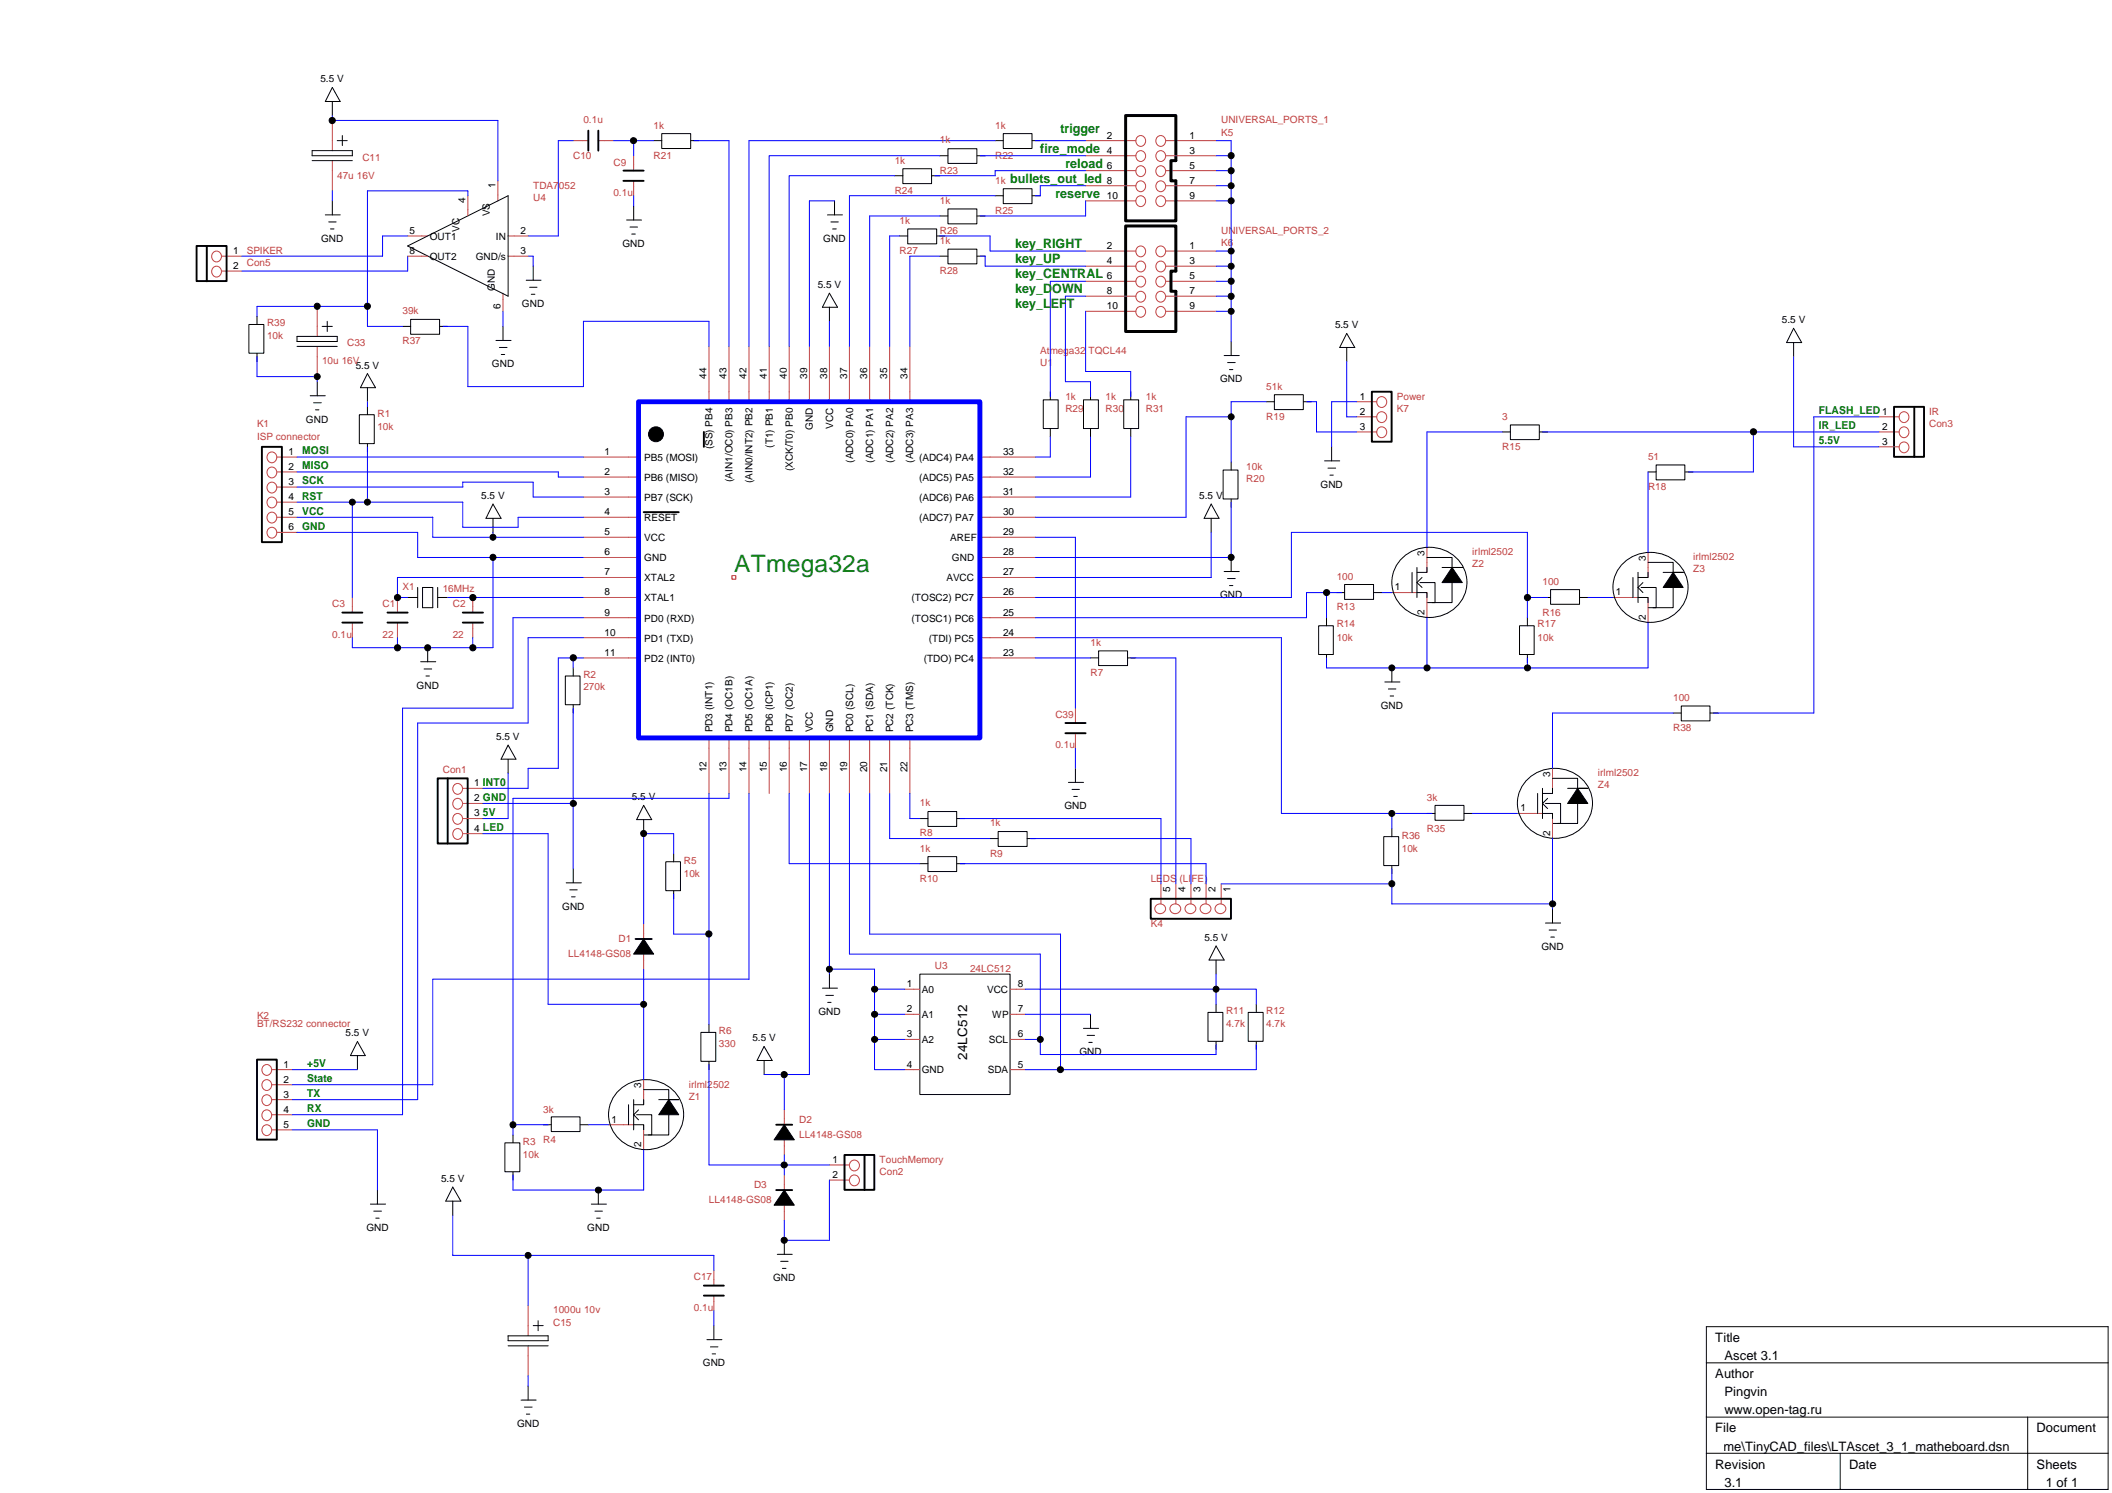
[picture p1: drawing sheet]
<svg xmlns="http://www.w3.org/2000/svg" width="420mm" height="297mm" viewBox="0 0 420 297" stroke-linecap="round" stroke-linejoin="round" font-family="sans-serif">
<defs><g id="words">
<text font-size="4.8" fill="#008020" x="146" y="113.8">ATmega32a</text>
<g font-size="2.6" fill="#008000">
<text x="211" y="26.4">trigger</text>
<text x="207" y="30.4">fire_mode</text>
<text x="212" y="33.4">reload</text>
<text x="201" y="36.4">bullets_out_led</text>
<text x="210" y="39.4">reserve</text>
<text x="202" y="49.4">key_RIGHT</text>
<text x="202" y="52.4">key_UP</text>
<text x="202" y="55.4">key_CENTRAL</text>
<text x="202" y="58.3">key_DOWN</text>
<text x="202" y="61.3">key_LEFT</text>
</g>
<g font-size="2.6">
<text x="192.4" y="210.8" transform="rotate(-90 192.4 210.8)">24LC512</text>
<text x="341.2" y="267">Title</text>
<text x="341.2" y="274.2">Author</text>
<text x="343.1" y="270.6">Ascet 3.1</text>
<text x="343.1" y="277.8">Pingvin</text>
<text x="343.1" y="281.4">www.open-tag.ru</text>
<text x="341.2" y="285">File</text>
<text x="405.2" y="285">Document</text>
<text x="211.1" y="288.6">I:\GitRepositories\LTAscetic\release_3_1(SMD,fix_flesh_led_bag,firmware_up_to_56000Hz_IR_F0)\hardware\scheme\TinyCAD_files\LTAscet_3_1_matheboard.dsn</text>
<text x="341.2" y="292.2">Revision</text>
<text x="367.9" y="292.2">Date</text>
<text x="405.2" y="292.2">Sheets</text>
<text x="343.1" y="295.8">3.1</text>
<text x="407" y="295.8">1 of 1</text>
</g>
<g font-size="2.2" fill="#008000">
<text x="361.8" y="82.4">FLASH_LED 1</text>
<text x="361.8" y="85.4">IR_LED</text>
<text x="361.8" y="88.4">5.5V</text>
<text x="60.1" y="90.4">MOSI</text>
<text x="60.1" y="93.4">MISO</text>
<text x="60.1" y="96.4">SCK</text>
<text x="60.1" y="99.4">RST</text>
<text x="60.1" y="102.4">VCC</text>
<text x="60.1" y="105.4">GND</text>
<text x="96.1" y="162.3">5V</text>
<text x="61.1" y="215.3">State</text>
<text x="61.1" y="212.3">+5V</text>
<text x="61.1" y="218.3">TX</text>
<text x="61.1" y="221.3">RX</text>
<text x="61.1" y="224.3">GND</text>
</g>
<g font-size="2">
<text x="63.7" y="16.3">5.5 V</text>
<text x="220.2" y="27.6">2</text>
<text x="236.6" y="27.6">1</text>
<text x="220.2" y="30.6">4</text>
<text x="220.2" y="33.5">6</text>
<text x="236.6" y="33.5">5</text>
<text x="236.6" y="30.6">3</text>
<text x="92.6" y="40.5" transform="rotate(-90 92.6 40.5)">4</text>
<text x="98.6" y="37.5" transform="rotate(-90 98.6 37.5)">1</text>
<text x="220.2" y="36.5">8</text>
<text x="220.2" y="39.5">10</text>
<text x="236.6" y="39.5">9</text>
<text x="236.6" y="36.5">7</text>
<text x="81.5" y="46.5">5</text>
<text x="85.5" y="47.7">OUT1</text>
<text x="91.4" y="46.1" transform="rotate(-90 91.4 46.1)">VC</text>
<text x="97.4" y="43" transform="rotate(-90 97.4 43)">VS</text>
<text x="98.7" y="47.7">IN</text>
<text x="103.6" y="46.5">2</text>
<text x="46.4" y="50.5">1</text>
<text x="46.4" y="53.5">2</text>
<text x="63.9" y="48.1">GND</text>
<text x="81.5" y="50.5">8</text>
<text x="85.5" y="51.7">OUT2</text>
<text x="94.6" y="51.7">GND/s</text>
<text x="103.6" y="50.5">3</text>
<text x="123.8" y="49.1">GND</text>
<text x="163.8" y="48.1">GND</text>
<text x="220.2" y="49.5">2</text>
<text x="220.2" y="52.5">4</text>
<text x="236.6" y="49.5">1</text>
<text x="236.6" y="52.5">3</text>
<text x="98.4" y="58" transform="rotate(-90 98.4 58)">GND</text>
<text x="162.7" y="57.3">5.5 V</text>
<text x="220.2" y="55.5">6</text>
<text x="220.2" y="58.5">8</text>
<text x="236.6" y="55.5">5</text>
<text x="236.6" y="58.5">7</text>
<text x="99.6" y="61.6" transform="rotate(-90 99.6 61.6)">6</text>
<text x="103.8" y="61.1">GND</text>
<text x="220.2" y="61.5">10</text>
<text x="236.6" y="61.5">9</text>
<text x="265.6" y="65.3">5.5 V</text>
<text x="354.5" y="64.3">5.5 V</text>
<text x="70.8" y="73.3">5.5 V</text>
<text x="97.9" y="73.1">GND</text>
<text x="140.6" y="75.4" transform="rotate(-90 140.6 75.4)">44</text>
<text x="144.6" y="75.4" transform="rotate(-90 144.6 75.4)">43</text>
<text x="148.5" y="75.4" transform="rotate(-90 148.5 75.4)">42</text>
<text x="152.6" y="75.4" transform="rotate(-90 152.6 75.4)">41</text>
<text x="156.5" y="75.4" transform="rotate(-90 156.5 75.4)">40</text>
<text x="160.6" y="75.4" transform="rotate(-90 160.6 75.4)">39</text>
<text x="164.5" y="75.4" transform="rotate(-90 164.5 75.4)">38</text>
<text x="168.5" y="75.4" transform="rotate(-90 168.5 75.4)">37</text>
<text x="172.5" y="75.4" transform="rotate(-90 172.5 75.4)">36</text>
<text x="176.5" y="75.4" transform="rotate(-90 176.5 75.4)">35</text>
<text x="180.5" y="75.4" transform="rotate(-90 180.5 75.4)">34</text>
<text x="242.7" y="76.1">GND</text>
<text x="270.5" y="79.5">1</text>
<text x="270.5" y="82.5">2</text>
<text x="60.9" y="84.1">GND</text>
<text x="141.7" y="89.4" transform="rotate(-90 141.7 89.4)">(SS) PB4</text>
<text x="153.7" y="89.1" transform="rotate(-90 153.7 89.1)">(T1) PB1</text>
<text x="161.7" y="85.5" transform="rotate(-90 161.7 85.5)">GND</text>
<text x="165.7" y="85.3" transform="rotate(-90 165.7 85.3)">VCC</text>
<text x="270.5" y="85.5">3</text>
<text x="374.4" y="85.5">2</text>
<text x="374.4" y="88.5">3</text>
<text x="57.4" y="90.5">1</text>
<text x="57.4" y="93.5">2</text>
<text x="120.3" y="94.5">2</text>
<text x="120.3" y="90.5">1</text>
<text x="128.2" y="95.7">PB6 (MISO)</text>
<text x="128.2" y="91.7">PB5 (MOSI)</text>
<text x="145.7" y="95.9" transform="rotate(-90 145.7 95.9)">(AIN1/OC0) PB3</text>
<text x="157.7" y="93.8" transform="rotate(-90 157.7 93.8)">(XCK/T0) PB0</text>
<text x="169.7" y="92.1" transform="rotate(-90 169.7 92.1)">(ADC0) PA0</text>
<text x="173.7" y="92.1" transform="rotate(-90 173.7 92.1)">(ADC1) PA1</text>
<text x="177.7" y="92.1" transform="rotate(-90 177.7 92.1)">(ADC2) PA2</text>
<text x="181.7" y="92.1" transform="rotate(-90 181.7 92.1)">(ADC3) PA3</text>
<text x="182.8" y="95.7">(ADC5) PA5</text>
<text x="182.8" y="91.7">(ADC4) PA4</text>
<text x="199.5" y="94.5">32</text>
<text x="199.5" y="90.5">33</text>
<text x="57.4" y="96.5">3</text>
<text x="57.4" y="99.5">4</text>
<text x="95.7" y="99.3">5.5 V</text>
<text x="120.3" y="98.5">3</text>
<text x="128.2" y="99.7">PB7 (SCK)</text>
<text x="149.7" y="96.1" transform="rotate(-90 149.7 96.1)">(AIN0/INT2) PB2</text>
<text x="182.8" y="99.7">(ADC6) PA6</text>
<text x="199.5" y="98.5">31</text>
<text x="238.6" y="99.3">5.5 V</text>
<text x="262.7" y="97">GND</text>
<text x="57.4" y="102.5">5</text>
<text x="57.4" y="105.5">6</text>
<text x="120.3" y="102.5">4</text>
<text x="120.3" y="106.5">5</text>
<text x="128.2" y="103.7">RESET</text>
<text x="128.2" y="107.7">VCC</text>
<text x="182.8" y="103.7">(ADC7) PA7</text>
<text x="189" y="107.7">AREF</text>
<text x="199.5" y="102.5">30</text>
<text x="199.5" y="106.5">29</text>
<text x="120.3" y="110.5">6</text>
<text x="128.2" y="111.6">GND</text>
<text x="189.4" y="111.6">GND</text>
<text x="199.5" y="110.5">28</text>
<text x="283.4" y="110.6" transform="rotate(-90 283.4 110.6)">3</text>
<text x="327.4" y="111.6" transform="rotate(-90 327.4 111.6)">3</text>
<text x="120.3" y="118.4">8</text>
<text x="120.3" y="114.5">7</text>
<text x="128.2" y="119.6">XTAL1</text>
<text x="128.2" y="115.7">XTAL2</text>
<text x="181.3" y="119.6">(TOSC2) PC7</text>
<text x="188.3" y="115.7">AVCC</text>
<text x="199.5" y="118.4">26</text>
<text x="199.5" y="114.5">27</text>
<text x="242.7" y="119">GND</text>
<text x="277.5" y="117.5">1</text>
<text x="321.5" y="118.4">1</text>
<text x="120.3" y="122.5">9</text>
<text x="128.2" y="123.7">PD0 (RXD)</text>
<text x="181.3" y="123.7">(TOSC1) PC6</text>
<text x="199.5" y="122.5">25</text>
<text x="283.4" y="122.3" transform="rotate(-90 283.4 122.3)">2</text>
<text x="327.4" y="123.3" transform="rotate(-90 327.4 123.3)">2</text>
<text x="120.3" y="130.5">11</text>
<text x="120.3" y="126.4">10</text>
<text x="128.2" y="131.6">PD2 (INT0)</text>
<text x="128.2" y="127.6">PD1 (TXD)</text>
<text x="183.8" y="131.6">(TDO) PC4</text>
<text x="184.8" y="127.6">(TDI) PC5</text>
<text x="199.5" y="130.5">23</text>
<text x="199.5" y="126.4">24</text>
<text x="82.9" y="137">GND</text>
<text x="274.7" y="141">GND</text>
<text x="98.7" y="147.2">5.5 V</text>
<text x="141.7" y="145.7" transform="rotate(-90 141.7 145.7)">PD3 (INT1)</text>
<text x="145.7" y="145.7" transform="rotate(-90 145.7 145.7)">PD4 (OC1B)</text>
<text x="149.7" y="145.7" transform="rotate(-90 149.7 145.7)">PD5 (OC1A)</text>
<text x="153.7" y="145.7" transform="rotate(-90 153.7 145.7)">PD6 (ICP1)</text>
<text x="157.7" y="145.7" transform="rotate(-90 157.7 145.7)">PD7 (OC2)</text>
<text x="161.7" y="145.7" transform="rotate(-90 161.7 145.7)">VCC</text>
<text x="165.7" y="145.7" transform="rotate(-90 165.7 145.7)">GND</text>
<text x="169.7" y="145.7" transform="rotate(-90 169.7 145.7)">PC0 (SCL)</text>
<text x="173.7" y="145.7" transform="rotate(-90 173.7 145.7)">PC1 (SDA)</text>
<text x="177.7" y="145.7" transform="rotate(-90 177.7 145.7)">PC2 (TCK)</text>
<text x="181.7" y="145.7" transform="rotate(-90 181.7 145.7)">PC3 (TMS)</text>
<text x="140.6" y="153.7" transform="rotate(-90 140.6 153.7)">12</text>
<text x="144.6" y="153.7" transform="rotate(-90 144.6 153.7)">13</text>
<text x="148.5" y="153.7" transform="rotate(-90 148.5 153.7)">14</text>
<text x="152.6" y="153.7" transform="rotate(-90 152.6 153.7)">15</text>
<text x="156.5" y="153.7" transform="rotate(-90 156.5 153.7)">16</text>
<text x="160.6" y="153.7" transform="rotate(-90 160.6 153.7)">17</text>
<text x="164.5" y="153.7" transform="rotate(-90 164.5 153.7)">18</text>
<text x="168.5" y="153.7" transform="rotate(-90 168.5 153.7)">19</text>
<text x="172.5" y="153.7" transform="rotate(-90 172.5 153.7)">20</text>
<text x="176.5" y="153.7" transform="rotate(-90 176.5 153.7)">21</text>
<text x="180.5" y="153.7" transform="rotate(-90 180.5 153.7)">22</text>
<text x="308.4" y="154.6" transform="rotate(-90 308.4 154.6)">3</text>
<text x="94.3" y="156.4">1 INT0</text>
<text x="94.3" y="159.4">2 GND</text>
<text x="125.7" y="159.2">5.5 V</text>
<text x="211.7" y="161">GND</text>
<text x="302.5" y="161.4">1</text>
<text x="94.3" y="162.4">3</text>
<text x="94.3" y="165.4">4 LED</text>
<text x="308.4" y="166.2" transform="rotate(-90 308.4 166.2)">2</text>
<text x="232.8" y="177.5" transform="rotate(-90 232.8 177.5)">5</text>
<text x="235.8" y="177.5" transform="rotate(-90 235.8 177.5)">4</text>
<text x="238.8" y="177.5" transform="rotate(-90 238.8 177.5)">3</text>
<text x="241.8" y="177.5" transform="rotate(-90 241.8 177.5)">2</text>
<text x="244.8" y="177.5" transform="rotate(-90 244.8 177.5)">1</text>
<text x="111.8" y="181">GND</text>
<text x="239.6" y="187.2">5.5 V</text>
<text x="306.7" y="189">GND</text>
<text x="180.4" y="196.4">1</text>
<text x="183.4" y="197.6">A0</text>
<text x="196.4" y="197.6">VCC</text>
<text x="202.5" y="196.4">8</text>
<text x="162.8" y="201.9">GND</text>
<text x="180.4" y="201.4">2</text>
<text x="183.4" y="202.6">A1</text>
<text x="197.4" y="202.6">WP</text>
<text x="202.5" y="201.4">7</text>
<text x="68.7" y="206.2">5.5 V</text>
<text x="149.7" y="207.2">5.5 V</text>
<text x="180.4" y="206.4">3</text>
<text x="183.4" y="207.6">A2</text>
<text x="196.7" y="207.6">SCL</text>
<text x="202.5" y="206.4">6</text>
<text x="214.7" y="209.9">GND</text>
<text x="56.4" y="212.4">1</text>
<text x="56.4" y="215.4">2</text>
<text x="180.4" y="212.4">4</text>
<text x="183.4" y="213.6">GND</text>
<text x="196.5" y="213.6">SDA</text>
<text x="202.5" y="212.4">5</text>
<text x="56.4" y="218.4">3</text>
<text x="56.4" y="221.4">4</text>
<text x="127.6" y="216.5" transform="rotate(-90 127.6 216.5)">3</text>
<text x="56.4" y="224.4">5</text>
<text x="121.7" y="223.4">1</text>
<text x="127.6" y="228.2" transform="rotate(-90 127.6 228.2)">2</text>
<text x="165.6" y="231.4">1</text>
<text x="87.7" y="235.2">5.5 V</text>
<text x="165.6" y="234.4">2</text>
<text x="72.9" y="244.9">GND</text>
<text x="116.8" y="244.9">GND</text>
<text x="153.8" y="254.9">GND</text>
<text x="139.8" y="271.9">GND</text>
<text x="102.9" y="283.9">GND</text>
</g>
<g font-size="2" fill="#c04040">
<text x="116.1" y="24.6">0.1u</text>
<text x="130" y="25.6">1k</text>
<text x="187" y="28.5">1k</text>
<text x="198" y="25.6">1k</text>
<text x="242.9" y="27">K5</text>
<text x="242.9" y="24.6">UNIVERSAL_PORTS_1</text>
<text x="67.1" y="35.6">47u 16V</text>
<text x="72.1" y="32">C11</text>
<text x="114" y="31.5">C10</text>
<text x="122" y="32.9">C9</text>
<text x="130" y="31.5">R21</text>
<text x="178" y="32.6">1k</text>
<text x="187" y="34.5">R23</text>
<text x="198" y="31.5">R22</text>
<text x="106.1" y="39.9">U4</text>
<text x="106.1" y="37.5">TDA7052</text>
<text x="122" y="38.9">0.1u</text>
<text x="178" y="38.5">R24</text>
<text x="187" y="40.6">1k</text>
<text x="198" y="36.5">1k</text>
<text x="179" y="44.5">1k</text>
<text x="187" y="46.5">R26</text>
<text x="198" y="42.5">R25</text>
<text x="242.9" y="46.5">UNIVERSAL_PORTS_2</text>
<text x="49.1" y="52.9">Con5</text>
<text x="49.1" y="50.5">SPIKER</text>
<text x="179" y="50.5">R27</text>
<text x="187" y="48.5">1k</text>
<text x="242.9" y="48.9">K6</text>
<text x="187" y="54.5">R28</text>
<text x="53.1" y="64.9">R39</text>
<text x="80.1" y="62.5">39k</text>
<text x="53.1" y="67.5">10k</text>
<text x="69.1" y="68.9">C33</text>
<text x="80.1" y="68.5">R37</text>
<text x="207" y="70.5">Atmega32 TQCL44</text>
<text x="64.1" y="72.5">10u 16V</text>
<text x="207" y="72.9">U1</text>
<text x="251.9" y="77.5">51k</text>
<text x="75.1" y="82.9">R1</text>
<text x="212" y="81.9">R29</text>
<text x="212" y="79.5">1k</text>
<text x="220" y="81.9">R30</text>
<text x="220" y="79.5">1k</text>
<text x="228" y="81.9">R31</text>
<text x="228" y="79.5">1k</text>
<text x="251.9" y="83.5">R19</text>
<text x="277.9" y="81.9">K7</text>
<text x="277.9" y="79.5">Power</text>
<text x="298.9" y="83.5">3</text>
<text x="383.8" y="82.5">IR</text>
<text x="51.1" y="84.9">K1</text>
<text x="51.1" y="87.5">ISP connector</text>
<text x="75.1" y="85.5">10k</text>
<text x="298.9" y="89.5">R15</text>
<text x="383.8" y="84.9">Con3</text>
<text x="247.9" y="95.9">R20</text>
<text x="247.9" y="93.5">10k</text>
<text x="327.9" y="91.5">51</text>
<text x="327.9" y="97.5">R18</text>
<text x="292.9" y="112.9">Z2</text>
<text x="292.9" y="110.5">irlml2502</text>
<text x="336.8" y="113.9">Z3</text>
<text x="336.8" y="111.5">irlml2502</text>
<text x="80.1" y="117.5">X1</text>
<text x="88.1" y="117.9">16MHz</text>
<text x="265.9" y="115.5">100</text>
<text x="306.9" y="116.5">100</text>
<text x="66.1" y="120.9">C3</text>
<text x="76.1" y="120.9">C1</text>
<text x="90.1" y="120.9">C2</text>
<text x="265.9" y="121.5">R13</text>
<text x="265.9" y="124.8">R14</text>
<text x="305.9" y="124.8">R17</text>
<text x="306.9" y="122.5">R16</text>
<text x="66.1" y="126.9">0.1u</text>
<text x="76.1" y="126.9">22</text>
<text x="90.1" y="126.9">22</text>
<text x="216.9" y="128.4">1k</text>
<text x="265.9" y="127.5">10k</text>
<text x="305.9" y="127.5">10k</text>
<text x="116.1" y="134.8">R2</text>
<text x="116.1" y="137.2">270k</text>
<text x="216.9" y="134.5">R7</text>
<text x="210" y="142.8">C39</text>
<text x="332.9" y="139.4">100</text>
<text x="210" y="148.8">0.1u</text>
<text x="332.9" y="145.5">R38</text>
<text x="88.1" y="153.8">Con1</text>
<text x="317.9" y="154.4">irlml2502</text>
<text x="183" y="160.4">1k</text>
<text x="283.9" y="159.4">3k</text>
<text x="317.9" y="156.8">Z4</text>
<text x="183" y="166.4">R8</text>
<text x="197" y="164.4">1k</text>
<text x="278.9" y="166.8">R36</text>
<text x="283.9" y="165.4">R35</text>
<text x="136" y="171.8">R5</text>
<text x="183" y="169.4">1k</text>
<text x="197" y="170.4">R9</text>
<text x="278.9" y="169.4">10k</text>
<text x="136" y="174.4">10k</text>
<text x="183" y="175.4">R10</text>
<text x="228.9" y="175.4">LEDS (LIFE)</text>
<text x="228.9" y="184.4">K4</text>
<text x="113.1" y="190.4">LL4148-GS08</text>
<text x="123.1" y="187.4">D1</text>
<text x="186" y="192.8">U3</text>
<text x="193" y="193.4">24LC512</text>
<text x="51.1" y="202.8">K2</text>
<text x="243.9" y="201.8">R11</text>
<text x="251.9" y="201.8">R12</text>
<text x="51.1" y="204.4">BT/RS232 connector</text>
<text x="143" y="205.8">R6</text>
<text x="143" y="208.4">330</text>
<text x="243.9" y="204.4">4.7k</text>
<text x="251.9" y="204.4">4.7k</text>
<text x="108.1" y="221.4">3k</text>
<text x="137" y="218.8">Z1</text>
<text x="137" y="216.4">irlml2502</text>
<text x="104" y="227.8">R3</text>
<text x="108.1" y="227.4">R4</text>
<text x="159" y="223.4">D2</text>
<text x="159" y="226.4">LL4148-GS08</text>
<text x="104" y="230.4">10k</text>
<text x="175" y="233.8">Con2</text>
<text x="175" y="231.4">TouchMemory</text>
<text x="141" y="239.4">LL4148-GS08</text>
<text x="150" y="236.3">D3</text>
<text x="138" y="254.7">C17</text>
<text x="110.1" y="263.7">C15</text>
<text x="110.1" y="261.3">1000u 10v</text>
<text x="138" y="260.7">0.1u</text>
</g>
</g></defs>
<g fill="none" stroke="#c04040" stroke-width=".2">
<path d="M66.1 24v6M66.1 32v6M93.1 38.9v4.1M99 36v4M114 28h3M119 28h3M126.1 31v3M126.1 36v2.9M216 28h10M216 31h10M216 34h10M216 40h10"/>
<path d="M216 37h10M226.2 27.3a1.01 1.01 0 0 1 1.4 0 1.01 1.01 0 0 1 .1 1.4 1.01 1.01 0 0 1-1.3 .2 1.17 1.17 0 0 1-.2-1.6zM226.2 30.3a1.01 1.01 0 0 1 1.4 0 1.01 1.01 0 0 1 .1 1.4 1.01 1.01 0 0 1-1.3 .2 1.17 1.17 0 0 1-.2-1.6zM226.2 33.3a1.01 1.01 0 0 1 1.4 0 1.01 1.01 0 0 1 .1 1.4 1.01 1.01 0 0 1-1.3 .2 1.17 1.17 0 0 1-.2-1.6zM226.2 39.3a1.01 1.01 0 0 1 1.4 0 1.01 1.01 0 0 1 .1 1.4 1.01 1.01 0 0 1-1.3 .2 1.17 1.17 0 0 1-.2-1.6zM226.2 36.3a1.01 1.01 0 0 1 1.4 0 1.01 1.01 0 0 1 .1 1.4 1.01 1.01 0 0 1-1.3 .2 1.17 1.17 0 0 1-.2-1.6zM230.2 27.3a1.01 1.01 0 0 1 1.4 0 1.01 1.01 0 0 1 .1 1.4 1.01 1.01 0 0 1-1.4 .2 1.17 1.17 0 0 1-.1-1.6zM230.2 33.3a1.01 1.01 0 0 1 1.4 0 1.01 1.01 0 0 1 .1 1.4 1.01 1.01 0 0 1-1.4 .2 1.17 1.17 0 0 1-.1-1.6zM230.2 39.3a1.01 1.01 0 0 1 1.4 0 1.01 1.01 0 0 1 .1 1.4 1.01 1.01 0 0 1-1.4 .2 1.17 1.17 0 0 1-.1-1.6zM230.2 30.3a1.01 1.01 0 0 1 1.4 0 1.01 1.01 0 0 1 .1 1.4 1.01 1.01 0 0 1-1.4 .2 1.17 1.17 0 0 1-.1-1.6zM230.2 36.3a1.01 1.01 0 0 1 1.4 0 1.01 1.01 0 0 1 .1 1.4 1.01 1.01 0 0 1-1.4 .2 1.17 1.17 0 0 1-.1-1.6zM231.9 28h10"/>
<path d="M231.9 31h10M231.9 34h10M231.9 40h10M231.9 37h10M42.4 50.3a1.01 1.01 0 0 1 1.3 0 1.01 1.01 0 0 1 .1 1.4 1.01 1.01 0 0 1-1.3 .2 1.17 1.17 0 0 1-.1-1.6zM42.4 53.3a1.01 1.01 0 0 1 1.3 0 1.01 1.01 0 0 1 .1 1.4 1.01 1.01 0 0 1-1.3 .2 1.17 1.17 0 0 1-.1-1.6zM44.1 51h4M44.1 53.9h4M81.1 51h4M81.1 46.9h4M100.1 58.3v3.6M101.1 51h4"/>
<path d="M101.1 46.9h4M216 50h10M216 53h10M216 56h10M216 58.9h10M226.2 49.2a1.01 1.01 0 0 1 1.4 .1 1.01 1.01 0 0 1 .1 1.3 1.01 1.01 0 0 1-1.3 .3 1.17 1.17 0 0 1-.2-1.7zM226.2 52.2a1.01 1.01 0 0 1 1.4 .1 1.01 1.01 0 0 1 .1 1.4 1.01 1.01 0 0 1-1.3 .2 1.17 1.17 0 0 1-.2-1.7zM226.2 55.3a1.01 1.01 0 0 1 1.4 0 1.01 1.01 0 0 1 .1 1.4 1.01 1.01 0 0 1-1.3 .2 1.17 1.17 0 0 1-.2-1.6zM226.2 58.3a1.01 1.01 0 0 1 1.4 0 1.01 1.01 0 0 1 .1 1.4 1.01 1.01 0 0 1-1.3 .2 1.17 1.17 0 0 1-.2-1.6zM230.2 49.2a1.01 1.01 0 0 1 1.4 .1 1.01 1.01 0 0 1 .1 1.3 1.01 1.01 0 0 1-1.4 .3 1.17 1.17 0 0 1-.1-1.7zM230.2 55.3a1.01 1.01 0 0 1 1.4 0 1.01 1.01 0 0 1 .1 1.4 1.01 1.01 0 0 1-1.4 .2 1.17 1.17 0 0 1-.1-1.6zM230.2 52.2a1.01 1.01 0 0 1 1.4 .1 1.01 1.01 0 0 1 .1 1.4 1.01 1.01 0 0 1-1.4 .2 1.17 1.17 0 0 1-.1-1.7z"/>
<path d="M230.2 58.3a1.01 1.01 0 0 1 1.4 0 1.01 1.01 0 0 1 .1 1.4 1.01 1.01 0 0 1-1.4 .2 1.17 1.17 0 0 1-.1-1.6zM231.9 50h10M231.9 53h10M231.9 56h10M231.9 58.9h10M63.1 61v5.9M63.1 68.9v6M141 68.9v11M145 68.9v11M149 68.9v11M153 68.9v11M157 68.9v11"/>
<path d="M161 68.9v11M165 68.9v11M169 68.9v11M173 68.9v11M177 68.9v11M181 68.9v11M216 61.9h10M226.2 61.3a1.01 1.01 0 0 1 1.4 0 1.01 1.01 0 0 1 .1 1.4 1.01 1.01 0 0 1-1.3 .2 1.17 1.17 0 0 1-.2-1.6zM230.2 61.3a1.01 1.01 0 0 1 1.4 0 1.01 1.01 0 0 1 .1 1.4 1.01 1.01 0 0 1-1.4 .2 1.17 1.17 0 0 1-.1-1.6zM231.9 61.9h10M269.9 79.9h4M53.4 90.2a1.01 1.01 0 0 1 1.4 .1 1.01 1.01 0 0 1 0 1.3 1.01 1.01 0 0 1-1.3 .3 1.17 1.17 0 0 1-.1-1.7z"/>
<path d="M53.4 93.2a1.01 1.01 0 0 1 1.4 .1 1.01 1.01 0 0 1 0 1.3 1.01 1.01 0 0 1-1.3 .3 1.17 1.17 0 0 1-.1-1.7zM53.4 96.2a1.01 1.01 0 0 1 1.4 .1 1.01 1.01 0 0 1 0 1.3 1.01 1.01 0 0 1-1.3 .3 1.17 1.17 0 0 1-.1-1.7zM53.4 99.2a1.01 1.01 0 0 1 1.4 0 1.01 1.01 0 0 1 0 1.4 1.01 1.01 0 0 1-1.3 .2 1.17 1.17 0 0 1-.1-1.6zM55.1 90.9h4M55.1 93.9h4M55.1 96.9h4M55.1 99.9h4M116.1 98.9h10.9M116.1 94.9h10.9M116.1 90.9h10.9M195 98.9h11M195 94.9h11"/>
<path d="M195 90.9h11M269.9 82.9h4M269.9 85.9h4M373.8 82.9h4M373.8 85.9h4M373.8 88.9h4M378.1 82.2a1.01 1.01 0 0 1 1.4 .1 1.01 1.01 0 0 1 0 1.3 1.01 1.01 0 0 1-1.3 .3 1.17 1.17 0 0 1-.1-1.7zM378.1 85.2a1.01 1.01 0 0 1 1.4 .1 1.01 1.01 0 0 1 0 1.3 1.01 1.01 0 0 1-1.3 .3 1.17 1.17 0 0 1-.1-1.7zM378.1 88.2a1.01 1.01 0 0 1 1.4 .1 1.01 1.01 0 0 1 0 1.3 1.01 1.01 0 0 1-1.3 .3 1.17 1.17 0 0 1-.1-1.7zM53.4 102.2a1.01 1.01 0 0 1 1.4 .1 1.01 1.01 0 0 1 0 1.3 1.01 1.01 0 0 1-1.3 .2 1.17 1.17 0 0 1-.1-1.6zM53.4 105.2a1.01 1.01 0 0 1 1.4 .1 1.01 1.01 0 0 1 0 1.3 1.01 1.01 0 0 1-1.3 .2 1.17 1.17 0 0 1-.1-1.6zM55.1 102.9h4"/>
<path d="M55.1 105.9h4M70.1 118.9v3M79.1 118.9v3M94.1 118.9v3M116.1 118.9h10.9M116.1 114.9h10.9M116.1 110.9h10.9M116.1 106.9h10.9M116.1 102.9h10.9M195 118.9h11M195 114.9h11M195 110.9h11"/>
<path d="M195 106.9h11M195 102.9h11M276.9 117.9h5M283.9 108.9v5M283.9 117.9v5M320.9 118.9h5M327.9 109.9v5M327.9 118.9v5M70.1 123.9v3M79.1 123.9v3M94.1 123.9v3M116.1 122.9h10.9"/>
<path d="M116.1 126.9h10.9M116.1 130.9h10.9M195 122.9h11M195 126.9h11M195 130.9h11M90.4 156.2a1.01 1.01 0 0 1 1.3 0 1.01 1.01 0 0 1 .1 1.4 1.01 1.01 0 0 1-1.3 .2 1.17 1.17 0 0 1-.1-1.6zM90.4 159.1a1.01 1.01 0 0 1 1.3 .1 1.01 1.01 0 0 1 .1 1.3 1.01 1.01 0 0 1-1.3 .3 1.17 1.17 0 0 1-.1-1.7zM92.1 156.8h4M92.1 159.9h4M141 146.9v11M145 146.9v11M149 146.9v11"/>
<path d="M153 146.9v11M157 146.9v11M161 146.9v11M165 146.9v11M169 146.9v11M173 146.9v11M177 146.9v11M181 146.9v11M213.9 140.9v2.9M213.9 145.9v2.9M308.9 152.9v5M90.4 162.1a1.01 1.01 0 0 1 1.3 .1 1.01 1.01 0 0 1 .1 1.3 1.01 1.01 0 0 1-1.3 .3 1.17 1.17 0 0 1-.1-1.7z"/>
<path d="M90.4 165.2a1.01 1.01 0 0 1 1.3 0 1.01 1.01 0 0 1 .1 1.4 1.01 1.01 0 0 1-1.3 .2 1.17 1.17 0 0 1-.1-1.6zM92.1 162.9h4M92.1 165.9h4M231 175.9v3.9M233.9 175.9v3.9M236.9 175.9v3.9M239.9 175.9v3.9M242.9 175.9v3.9M301.9 161.8h5M308.9 161.8v5M128 183.8v3M128 189.8v3"/>
<path d="M180 196.8h3M201 196.8h3M230 180.1a1.05 1.05 0 0 1 1.6-.1 1.05 1.05 0 0 1 0 1.6 1.05 1.05 0 0 1-1.6-.1 .92 .92 0 0 1 0-1.4zM233 180.1a1.05 1.05 0 0 1 1.6-.1 1.05 1.05 0 0 1 0 1.6 1.05 1.05 0 0 1-1.6-.1 .92 .92 0 0 1 0-1.4zM236 180.1a1.05 1.05 0 0 1 1.6-.1 1.05 1.05 0 0 1 0 1.6 1.05 1.05 0 0 1-1.6-.1 .92 .92 0 0 1 0-1.4zM239.1 180.1a1.05 1.05 0 0 1 1.5-.1 1.05 1.05 0 0 1 0 1.6 1.05 1.05 0 0 1-1.5-.1 .92 .92 0 0 1 0-1.4zM242 180.1a1.05 1.05 0 0 1 1.5-.1 1.05 1.05 0 0 1 0 1.6 1.05 1.05 0 0 1-1.5-.1 .92 .92 0 0 1 0-1.4zM52.4 212.1a1.01 1.01 0 0 1 1.3 0 1.01 1.01 0 0 1 .1 1.4 1.01 1.01 0 0 1-1.3 .2 1.17 1.17 0 0 1-.1-1.6zM52.4 215.1a1.01 1.01 0 0 1 1.3 .1 1.01 1.01 0 0 1 .1 1.3 1.01 1.01 0 0 1-1.3 .2 1.17 1.17 0 0 1-.1-1.6zM52.4 218.1a1.01 1.01 0 0 1 1.3 .1 1.01 1.01 0 0 1 .1 1.3 1.01 1.01 0 0 1-1.3 .2 1.17 1.17 0 0 1-.1-1.6zM54.1 212.8h4M54.1 215.8h4"/>
<path d="M54.1 218.8h4M128 214.8v5M180 201.8h3M180 206.8h3M180 212.8h3M201 201.8h3M201 206.8h3M201 212.8h3M52.4 221.1a1.01 1.01 0 0 1 1.3 .1 1.01 1.01 0 0 1 .1 1.3 1.01 1.01 0 0 1-1.3 .3 1.17 1.17 0 0 1-.1-1.7zM52.4 224.1a1.01 1.01 0 0 1 1.3 0 1.01 1.01 0 0 1 .1 1.4 1.01 1.01 0 0 1-1.3 .2 1.17 1.17 0 0 1-.1-1.6zM54.1 221.8h4M54.1 224.8h4"/>
<path d="M121.1 223.8h5M128 223.8v5M156 220.8v3M156 226.8v3M156 233.8v3M156 239.8v3M165 231.8h4M165 234.8h4M105.1 259.8v6M142 252.8v3M142 257.8v3M105.1 267.8v5.9"/>
<circle cx="274.8" cy="80" r="1.04"/>
<circle cx="274.8" cy="83" r="1.04"/>
<circle cx="274.8" cy="86" r="1.04"/>
<circle cx="169.9" cy="231.9" r="1.04"/>
<circle cx="169.9" cy="234.8" r="1.04"/>
</g>
<path d="M127 79.9h67.9v66.9h-67.9z" fill="none" stroke="#00f" stroke-width=".97"/>
<path d="M145.6 114.5h.8v.7h-.8z" fill="none" stroke="#f00" stroke-width=".2"/>
<circle cx="130.5" cy="86.4" r="1.49" fill="#000"/>
<g fill="none" stroke="#000" stroke-width=".2">
<path d="M66.1 17.4l1.6 2.8h-3zM62.1 32h8M62.1 30h8v1h-8zM66.1 20.2v2.8M66.1 40v2.8M67.1 28h2M68.1 27v2M130 28h1.6M131.6 26.6h5.8v2.9h-5.8zM137.4 28h1.6M166 40v2.8M178 35h1.6"/>
<path d="M179.6 33.6h5.7v2.9h-5.7zM185.4 35h1.6M187 31h1.6M188.6 29.6h5.7v2.9h-5.7zM194.4 31h1.6M198 28h1.6M198 38.9h1.6M199.6 26.6h5.7v2.9h-5.7zM199.6 37.5h5.7v3h-5.7zM205.3 28h1.7M205.3 38.9h1.7M64.7 42.8h3"/>
<path d="M65.4 44.2h1.5M65.7 45.6h.8M81.1 48.9l20-10v20zM104.7 55.8h2.9M105.4 57.1h1.4M105.7 58.5h.7M106.1 53v2.8M124.7 43.8h2.9M125.3 45.2h1.5M125.7 46.6h.7M126.1 41v2.8M164.6 42.8h3"/>
<path d="M165 58.3l1.6 2.8h-3zM165.3 44.2h1.5M165.6 45.6h.8M179 46.9h1.6M180.6 45.6h5.7v2.9h-5.7zM186.4 46.9h1.6M187 43h1.6M187 51h1.6M188.6 41.6h5.7v2.9h-5.7zM188.6 49.6h5.7v2.9h-5.7zM194.4 43h1.6M194.4 51h1.6"/>
<path d="M49.5 64.6h3v5.7h-3zM51.1 62.9v1.7M51.1 70.3v1.6M59.1 68.9h8M59.1 66.9h8v1h-8zM61.7 78.7h3M63.1 75.9v2.8M64.1 64.9h2M65.1 63.9v2.1M73.1 77.1v2.8M73.1 74.3l1.6 2.8h-3zM80.1 64.9h1.6"/>
<path d="M81.7 63.5h5.7v3h-5.7zM87.5 64.9h1.6M98.7 67.7h3M99.3 69.1h1.6M99.7 70.5h.7M100.1 64.9v2.8M165 61.1v2.8M207.5 79.5h3v5.8h-3zM208.9 77.9v1.6M215.6 79.5h2.9v5.8h-2.9zM216.9 77.9v1.6M223.6 79.5h2.9v5.8h-2.9z"/>
<path d="M224.9 77.9v1.6M243.5 70.7h3M244.2 72.1h1.5M244.6 73.5h.7M244.9 67.9v2.8M251.9 79.9h1.6M253.5 78.5h5.8v3h-5.8zM259.3 79.9h1.6M267.9 66.3l1.6 2.8h-3zM267.9 69.1v2.8M356.8 65.3l1.6 2.9h-3zM356.8 68.2v2.8"/>
<path d="M62.4 80.1h1.5M62.8 81.5h.6M71.5 82.5h3v5.8h-3zM73.1 80.9v1.6M73.1 88.3v1.6M208.9 85.3v1.6M216.9 85.3v1.6M224.9 85.3v1.6M243.3 93.5h3v5.8h-3zM244.9 91.9v1.6M244.9 99.3v1.6M263.5 91.7h3"/>
<path d="M264.2 93.1h1.5M264.6 94.5h.6M264.9 88.9v2.8M298.9 85.9h1.6M300.5 84.5h5.7v3h-5.7zM306.3 85.9h1.6M327.9 93.9h1.6M329.5 92.5h5.7v3h-5.7zM335.2 93.9h1.6M81.1 118.9h2M83.1 116.9v4M84.1 116.9h2v4h-2z"/>
<path d="M87.1 118.9h2M87.1 116.9v4M98.1 100.3l1.6 2.8h-3zM98.1 103.1v2.8M241 100.3l1.5 2.8h-2.9zM241 103.1v2.8M243.5 113.7h3M244.2 115.1h1.5M244.6 116.5h.7M244.9 110.9v2.8M265.9 117.9h1.6M267.5 116.3h5.8v3h-5.8z"/>
<path d="M273.3 117.9h1.6M278.7 111.3a7.6 7.6 0 0 1 13.1 3.5 7.4 7.4 0 0 1-10.6 7.4 6.8 6.8 0 0 1-2.5-10.9zM280.9 113.9v4M281.9 117.9h2v1M281.9 112.9v6M282.5 115.9h3v4h-1.5M282.9 114.9l-1 1 1 1M283.9 112.9v1h-2M283.9 110.9h5v2h2h-4M288.9 112.9l2 3h-4zM288.9 115.9v4h-4M306.9 118.9h1.6"/>
<path d="M308.5 117.3h5.7v2.9h-5.7zM314.3 118.9h1.6M322.7 112.3a7.6 7.6 0 0 1 13 3.5 7.4 7.4 0 0 1-10.5 7.4 6.8 6.8 0 0 1-2.5-10.9zM324.9 114.9v4M325.9 118.9h2v1M325.9 113.9v6M326.5 116.9h3v4h-1.6M326.8 115.9l-.9 1 .9 1M327.9 113.9v1h-2M327.9 111.9h5v2h1.9h-3.9M332.9 113.9l1.9 3h-3.9zM332.9 116.9v4h-4.1"/>
<path d="M83.7 131.7h3M84.4 133.1h1.5M84.7 134.5h.7M85.1 128.9v2.8M112.5 134.5h2.9v5.7h-2.9zM114 132.9v1.6M216.9 130.9h1.7M218.6 129.5h5.7v2.9h-5.7zM224.4 130.9h1.6M262.3 124.5h2.9v5.7h-2.9zM263.9 122.9v1.6M263.9 130.3v1.6"/>
<path d="M275.5 135.7h3M276.2 137.1h1.5M276.6 138.5h.6M276.9 132.9v2.8M302.3 124.5h2.9v5.7h-2.9zM303.9 122.9v1.6M303.9 130.3v1.6M101.1 148.3l1.5 2.7h-2.9zM101.1 151v2.8M114 140.3v1.6M212.5 155.7h3.1M213.3 157.1h1.4"/>
<path d="M213.6 158.5h.7M213.9 152.9v2.8M303.7 155.2a7.6 7.6 0 0 1 13 3.6 7.4 7.4 0 0 1-10.5 7.3 6.8 6.8 0 0 1-2.5-10.9zM305.9 157.9v3.9M306.9 156.8v6.1M307.5 159.9h3v3.9h-1.5M307.9 158.8l-1 1.1 1 1M308.9 156.8v1.1h-2M308.9 154.9h4.9v1.9h2.1h-4M313.8 156.8l2.1 3.1h-4zM313.8 159.9v3.9h-3.9M332.9 141.9h1.6"/>
<path d="M334.5 140.5h5.7v2.9h-5.7zM340.2 141.9h1.6M112.6 175.6h3M113.4 177h1.4M113.7 178.4h.7M114 172.8v2.8M128 160.2l1.7 2.9h-3zM128 163.1v2.8M132.4 171.5h3v5.7h-3zM134 169.8v1.7M134 177.2v1.6M183 162.9h1.6"/>
<path d="M183 171.8h1.6M184.6 161.5h5.7v2.9h-5.7zM184.6 170.4h5.7v3h-5.7zM190.4 162.9h1.6M190.4 171.8h1.6M197 166.8h1.6M198.6 165.4h5.7v3h-5.7zM204.4 166.8h1.6M275.3 166.5h2.9v5.7h-2.9zM276.9 164.8v1.7M276.9 172.3v1.5M283.9 161.8h1.6"/>
<path d="M285.5 160.2h5.7v3h-5.7zM291.3 161.8h1.6M306.9 161.8h2v1.1M128 186.8l2 3h-3.9zM163.6 196.6h3M164.3 198h1.5M164.7 199.4h.6M165 193.8v2.8M183 193.8h17.9v24h-17.9zM241.9 188.2l1.6 2.8h-3zM241.9 191v2.8M241.9 199.8v1.6"/>
<path d="M249.9 199.8v1.6M307.5 183.6h3M308.2 185h1.5M308.5 186.4h.7M308.9 180.8v2.8M71.1 207.2l1.6 2.8h-3zM71.1 210v2.8M122.9 217.2a7.6 7.6 0 0 1 13 3.5 7.4 7.4 0 0 1-10.5 7.4 6.8 6.8 0 0 1-2.5-10.9zM125 219.8v4M126.1 218.8v6M128 218.8v1h-1.9M128 216.8h5v2h2h-3.9"/>
<path d="M133 218.8l2 3h-3.9zM139.4 205.4h3v5.8h-3zM141 203.8v1.6M141 211.2v1.6M152 208.2l1.6 2.8h-3zM152 211v2.8M215.6 204.6h3M216.3 206h1.5M216.6 207.4h.7M216.9 201.8v2.8M240.3 201.4h3v5.8h-3zM241.9 207.2v1.6"/>
<path d="M248.3 201.4h3v5.8h-3zM249.9 207.2v1.6M73.7 239.6h3M75.1 236.8v2.8M90.1 236.2l1.6 2.8h-3zM90.1 239v2.8M100.4 227.4h3v5.7h-3zM102.1 225.8v1.6M102.1 233.2v1.6M108.1 223.8h1.6M109.7 222.2h5.7v2.9h-5.7zM115.4 223.8h1.6"/>
<path d="M117.6 239.6h3M119 236.8v2.8M126.1 223.8h1.9v1M126.7 221.8h3v4h-1.6M127 220.8l-.9 1 .9 1M133 221.8v4h-4M156 223.8l2 3h-4zM156 236.8l2 3h-4zM74.4 241h1.5M74.7 242.4h.7M118.4 241h1.4M118.7 242.4h.7"/>
<path d="M154.6 249.6h3M155.3 251h1.5M155.6 252.3h.8M156 246.8v2.8M101.1 265.8h7.9v.9h-7.9zM101.1 267.8h7.9M103.7 278.6h3M104.3 280h1.6M105.1 275.8v2.8M106.1 263.7h2M107 262.8v2M140.6 266.5h3"/>
<path d="M141.3 268h1.5M141.7 269.4h.7M142 263.7v2.8M339.5 263.9h79.9v32.4h-79.9zM339.5 271.1h79.9M104.7 281.3h.7M339.5 281.9h79.9M339.5 289.1h79.9M366.1 289.1v7.2M403.4 281.9v14.4"/>
<circle cx="66.1" cy="24" r=".62"/>
<circle cx="126" cy="28" r=".61"/>
<circle cx="244.9" cy="34" r=".6"/>
<circle cx="244.9" cy="31" r=".6"/>
<circle cx="244.9" cy="40" r=".59"/>
<circle cx="244.9" cy="37" r=".59"/>
<circle cx="244.9" cy="58.9" r=".6"/>
<circle cx="244.9" cy="55.9" r=".6"/>
<circle cx="244.9" cy="53" r=".59"/>
<circle cx="244.9" cy="49.9" r=".59"/>
<circle cx="63.1" cy="60.9" r=".6"/>
<circle cx="63.1" cy="74.9" r=".59"/>
<circle cx="73.1" cy="60.9" r=".6"/>
<circle cx="244.9" cy="61.9" r=".59"/>
<circle cx="70.1" cy="99.9" r=".59"/>
<circle cx="73.1" cy="99.9" r=".59"/>
<circle cx="130.5" cy="86.4" r="1.49"/>
<circle cx="244.9" cy="82.9" r=".59"/>
<circle cx="348.8" cy="85.9" r=".62"/>
<circle cx="79.1" cy="118.9" r=".62"/>
<circle cx="94.1" cy="118.9" r=".62"/>
<circle cx="98.1" cy="110.9" r=".6"/>
<circle cx="98.1" cy="106.9" r=".59"/>
<circle cx="244.9" cy="110.9" r=".6"/>
<circle cx="263.9" cy="117.9" r=".61"/>
<circle cx="303.9" cy="118.9" r=".62"/>
<circle cx="79.1" cy="128.9" r=".62"/>
<circle cx="85.1" cy="128.9" r=".6"/>
<circle cx="94.1" cy="128.9" r=".62"/>
<circle cx="114.1" cy="130.9" r=".62"/>
<circle cx="276.9" cy="132.9" r=".59"/>
<circle cx="283.9" cy="132.9" r=".61"/>
<circle cx="303.9" cy="132.9" r=".61"/>
<circle cx="114.1" cy="159.9" r=".61"/>
<circle cx="128" cy="165.8" r=".6"/>
<circle cx="276.9" cy="175.8" r=".6"/>
<circle cx="276.9" cy="161.8" r=".59"/>
<circle cx="308.9" cy="179.8" r=".61"/>
<circle cx="128" cy="199.8" r=".59"/>
<circle cx="141" cy="185.8" r=".62"/>
<circle cx="165" cy="192.8" r=".59"/>
<circle cx="174" cy="196.8" r=".61"/>
<circle cx="241.9" cy="196.8" r=".59"/>
<circle cx="156" cy="213.8" r=".62"/>
<circle cx="174" cy="201.8" r=".61"/>
<circle cx="174" cy="206.8" r=".61"/>
<circle cx="207" cy="206.8" r=".59"/>
<circle cx="211" cy="212.8" r=".61"/>
<circle cx="102" cy="223.8" r=".6"/>
<circle cx="119.1" cy="236.8" r=".61"/>
<circle cx="156" cy="231.8" r=".61"/>
<circle cx="105.1" cy="249.8" r=".59"/>
<circle cx="156" cy="246.8" r=".61"/>
</g>
<g fill="none" stroke="#000" stroke-width=".38">
<path d="M117 26v4M119 26v4M124 34h4M124 36h4M39.1 48.9h6v7h-6zM41.1 48.9v7.1M272.9 77.9h3.9v10h-3.9zM52.1 88.9h4v19h-4zM140 85.9v3M376.8 80.9h6v10h-6zM380.8 80.9v10M128 101.9h7"/>
<path d="M68.1 121.9h4M68.1 123.9h4M77.1 121.9h4M77.1 123.9h4M92.1 121.9h4M92.1 123.9h4M87.1 154.9h5.9v12.9h-5.9zM89.1 154.9v13M212 143.8h4M212 145.9h4M228.9 178.8h16v4h-16zM126.4 186.8h3.3"/>
<path d="M51.1 210.8h4v15.9h-4zM154.4 223.8h3.2M154.4 236.8h3.2M168 229.8h5.9v6.9h-5.9zM172 229.8v7M140 255.8h4M140 257.8h4"/>
</g>
<g fill="none" stroke="#00f" stroke-width=".2">
<path d="M66.1 23v1h32.9v12M66.1 38v2M93.1 38.9v-.9h-20v26.9h7M114 28h-2.9v18.9h-6M122 28h8M126.1 28v3M126.1 38.9v2.1M138 28h7v40.9M166 40h-5v28.9M178 35h-21v33.9M187 31h-34v37.9M195 31h21"/>
<path d="M198 38.9h-29v30M198 28h-49v40.9M206 28h10M216 37h-9v1.9h-1M216 34h-18v1h-12M216 40v3h-21M241.9 40h3M241.9 28h3v39.9M241.9 31h3M241.9 34h3M241.9 37h3M81.1 46.9h-5v4.1h-28"/>
<path d="M81.1 51v2.9h-33M105.1 51h1v2M179 46.9h-2v22M187 43h-14v25.9M187 46.9h10v3.1h19M187 51h-6v17.9M195 51h1v2h20M216 56h-7.1v22.9M216 58.9h-4v17h4.9v3M241.9 50h3M241.9 53h3M241.9 56h3"/>
<path d="M241.9 58.9h3M51.1 71v3.9h12v1M73.1 79.9v1M73.1 61h-22v1.9M88.1 64.9h5v12h23v-13h24.9v5M100.1 61.9v3M165 63.9v5M216 61.9v12h8.9v5M241.9 61.9h3M251.9 79.9h-7v12M259.9 79.9h2v6h8M267.9 71.9v11h2"/>
<path d="M269.9 79.9h-5v9M356.8 71v17.9h17M59.1 90.9h57M59.1 93.9h52v1h5M59.1 96.9h33v-1h14v3h10M59.1 99.9h33v5h11v-2h13M70.1 99.9v19M73.1 88.9v11M208.9 86.9v4h-2.9M216.9 86.9v8h-10.9M224.9 86.9v12h-18.9M244.9 99.9v11h-38.9"/>
<path d="M244.9 82.9h-8.9v20h-30M298.9 85.9h-15v23M306.9 85.9h66.9M327.9 93.9v16M348.8 85.9v8h-12.9M373.8 82.9h-13v59h-19.9M59.1 105.9h24v5h33M59.1 102.9h27v4h30M89.1 118.9h27M98.1 105.9v1M98.1 110.9v18h-28v-2M116.1 114.9h-37v4h2"/>
<path d="M206 118.9h50.9v-13h47v17M206 106.9h7.9v34M241 105.9v9h-35M263.9 117.9v5M266.9 117.9h-7v5h-53.9M274.9 117.9h2M303.9 118.9h4M315.9 118.9h5M79.1 126.9v2M94.1 126.9v2M114 130.9v2M116.1 130.9h-5v22h-6v3.9h-9"/>
<path d="M116.1 126.9h-11v16.9h-22v75h-25M116.1 122.9h-14v18h-22v80.9h-22M206 126.9h48.9v34.9h30M206 130.9h10.9M224.9 130.9h9v45M283.9 122.9v10M303.9 130.9v2M327.9 123.9v9h-64v-2M96.1 159.9h17.9M101.1 153.8v9.1h-5M114 140.9v31.9M141 157.9v45.9"/>
<path d="M145 157.9v.9h-42.9v67M149 157.9v36.9h-62.9v21h-28M157 157.9v13.9h26M161 157.9v55.9h-9M165 157.9v35.9M169 157.9v31.9h38v20h34.9v-2M173 157.9v27.9h38v27M177 157.9v8.9h20M181 157.9v5h2M213.9 148.8v4.1M332.9 141.9h-24v11M96.1 165.9h12.9v33.9h19"/>
<path d="M134 169.8v-3.9h-6v17.9M134 177.8v8h7M191 162.9h40v13M191 171.8h48.9v4.1M205 166.8h31.9v9.1M242.9 175.9h34M276.9 161.8v3M276.9 172.8v7h32M292.9 161.8h9M308.9 166.8v14M128 192.8v22M165 192.8h9v20h6"/>
<path d="M174 196.8h6M204 196.8h45.9v3M241.9 193.8v6M58.1 212.8h13M141 211.8v20h24M156 213.8v7M174 201.8h6M174 206.8h6M204 201.8h12.9M204 206.8h3M249.9 207.8v5h-45.9M58.1 224.8h17v12"/>
<path d="M102.1 223.8h6.9M117 223.8h4.1M128 228.8v8h-25.9v-3M156 229.8v4M165 234.8v12h-9v-4M90.1 241.8v8h51.9v3M105.1 249.8v10M105.1 273.7v2.1M142 260.8v2.9"/>
</g>
<g fill="#000">
<path d="M288.9 112.9l2 3h-4zM332.9 113.9l1.9 3h-3.9zM313.8 156.8l2.1 3.1h-4zM128 186.8l2 3h-3.9zM133 218.8l2 3h-3.9zM156 223.8l2 3h-4zM156 236.8l2 3h-4z"/>
<circle cx="66.1" cy="24" r=".62"/>
<circle cx="126" cy="28" r=".61"/>
<circle cx="244.9" cy="34" r=".6"/>
<circle cx="244.9" cy="31" r=".6"/>
<circle cx="244.9" cy="40" r=".59"/>
<circle cx="244.9" cy="37" r=".59"/>
<circle cx="244.9" cy="58.9" r=".6"/>
<circle cx="244.9" cy="55.9" r=".6"/>
<circle cx="244.9" cy="53" r=".59"/>
<circle cx="244.9" cy="49.9" r=".59"/>
<circle cx="63.1" cy="60.9" r=".6"/>
<circle cx="63.1" cy="74.9" r=".59"/>
<circle cx="73.1" cy="60.9" r=".6"/>
<circle cx="244.9" cy="61.9" r=".59"/>
<circle cx="70.1" cy="99.9" r=".59"/>
<circle cx="73.1" cy="99.9" r=".59"/>
<circle cx="244.9" cy="82.9" r=".59"/>
<circle cx="348.8" cy="85.9" r=".62"/>
<circle cx="79.1" cy="118.9" r=".62"/>
<circle cx="94.1" cy="118.9" r=".62"/>
<circle cx="98.1" cy="110.9" r=".6"/>
<circle cx="98.1" cy="106.9" r=".59"/>
<circle cx="244.9" cy="110.9" r=".6"/>
<circle cx="263.9" cy="117.9" r=".61"/>
<circle cx="303.9" cy="118.9" r=".62"/>
<circle cx="79.1" cy="128.9" r=".62"/>
<circle cx="85.1" cy="128.9" r=".6"/>
<circle cx="94.1" cy="128.9" r=".62"/>
<circle cx="114.1" cy="130.9" r=".62"/>
<circle cx="276.9" cy="132.9" r=".59"/>
<circle cx="283.9" cy="132.9" r=".61"/>
<circle cx="303.9" cy="132.9" r=".61"/>
<circle cx="114.1" cy="159.9" r=".61"/>
<circle cx="128" cy="165.8" r=".6"/>
<circle cx="276.9" cy="175.8" r=".6"/>
<circle cx="276.9" cy="161.8" r=".59"/>
<circle cx="308.9" cy="179.8" r=".61"/>
<circle cx="128" cy="199.8" r=".59"/>
<circle cx="141" cy="185.8" r=".62"/>
<circle cx="165" cy="192.8" r=".59"/>
<circle cx="174" cy="196.8" r=".61"/>
<circle cx="241.9" cy="196.8" r=".59"/>
<circle cx="156" cy="213.8" r=".62"/>
<circle cx="174" cy="201.8" r=".61"/>
<circle cx="174" cy="206.8" r=".61"/>
<circle cx="207" cy="206.8" r=".59"/>
<circle cx="211" cy="212.8" r=".61"/>
<circle cx="102" cy="223.8" r=".6"/>
<circle cx="119.1" cy="236.8" r=".61"/>
<circle cx="156" cy="231.8" r=".61"/>
<circle cx="105.1" cy="249.8" r=".59"/>
<circle cx="156" cy="246.8" r=".61"/>
</g>
<path d="M223.9 23h10v9h-1v4h1v7.9h-10zM223.9 45h10v8.9h-1v4.1h1v8h-10z" fill="none" stroke="#000" stroke-width=".59"/>
<use href="#words"/>
</svg>
